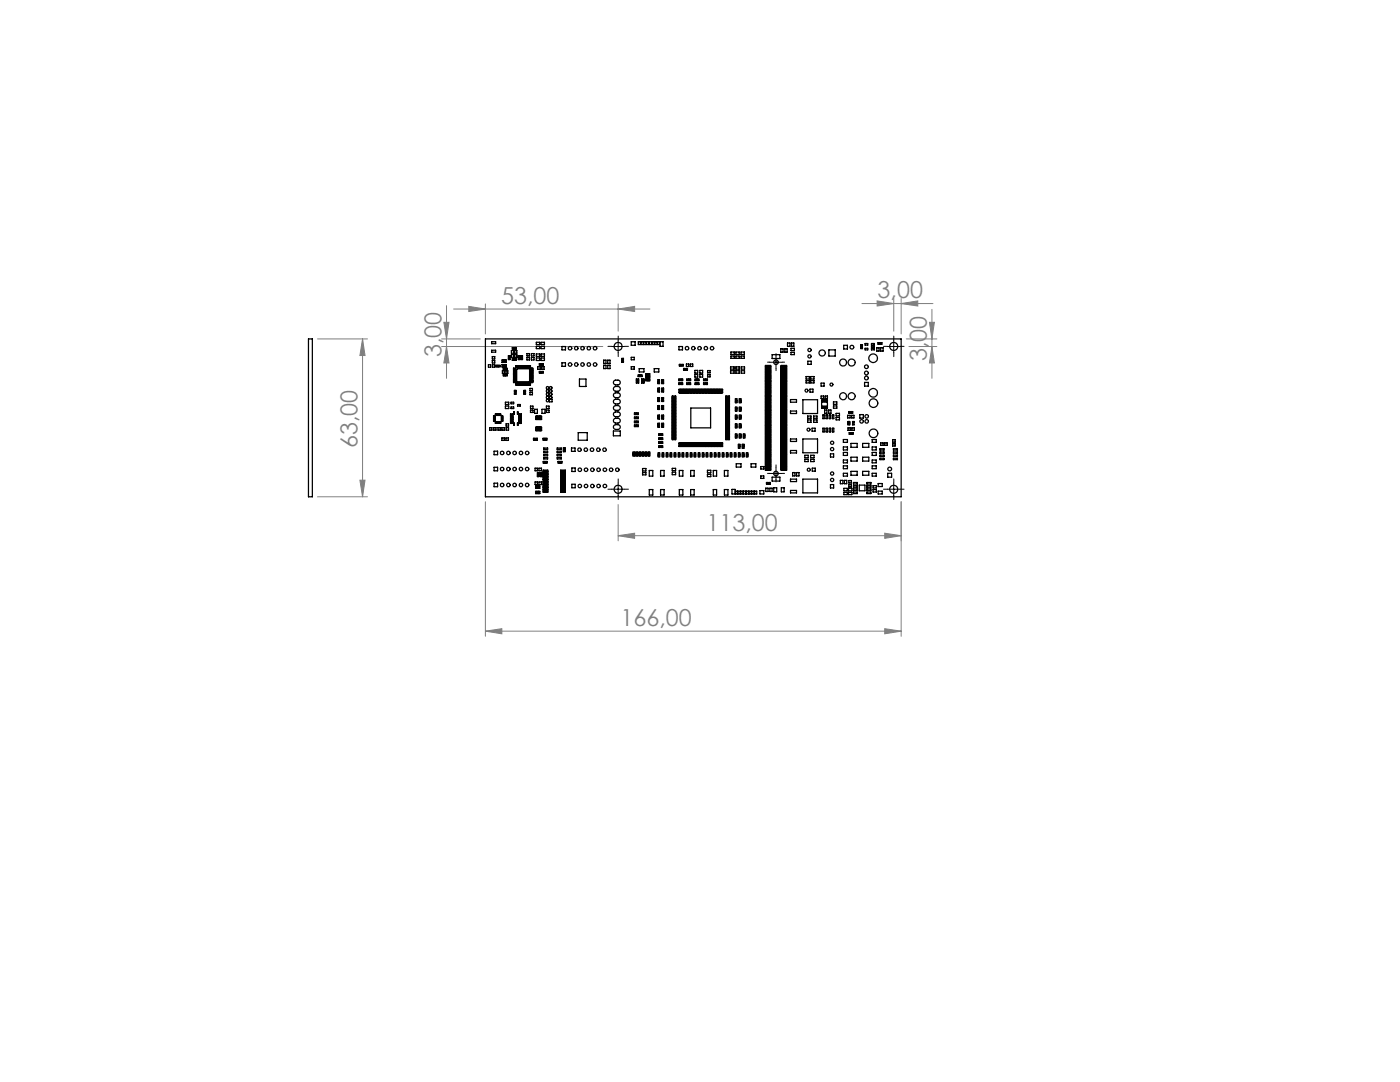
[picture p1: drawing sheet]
<svg xmlns="http://www.w3.org/2000/svg" width="279mm" height="216mm" viewBox="0 0 279 216" stroke-linecap="round" stroke-linejoin="round" font-family="sans-serif">
<defs><g id="words">
<g font-size="4.7" fill="#808080">
<text x="175.2" y="59.5">3,00</text>
<text x="100" y="60.6">53,00</text>
<text x="88.1" y="71.3" transform="rotate(-90 88.1 71.3)">3,00</text>
<text x="185" y="72.1" transform="rotate(-90 185 72.1)">3,00</text>
<text x="71.4" y="89.4" transform="rotate(-90 71.4 89.4)">63,00</text>
<text x="141" y="105.9">113,00</text>
<text x="123.9" y="124.9">166,00</text>
</g>
</g></defs>
<g fill="none" stroke="#808080" stroke-width=".2">
<path d="M178.4 59.5v6.6M179.8 59.5v7.1M63.4 67.6h9.9M72.4 67.6l.4 3.3h-1zM72.4 67.6v31.5M88.1 69.1h32.2M88.1 67.6h7.7M88.6 64.3h1l-.5 3.3zM89.1 61v14.5M89.1 69.1l.5 3.3h-1zM90.5 61.7h39.2M93.6 61.1l3.3 .6-3.3 .5z"/>
<path d="M96.9 60.6v6M123.4 61.7l3.2-.6v1.1zM123.4 60.6v5.5M172 60.6h14.2M175 60l3.4 .6-3.4 .5zM179.8 60.6l3.4-.6v1.1zM180.9 67.6h6.1M181.4 69.1h5.6M185.5 64.3h1l-.5 3.3zM186 69.1l.5 3.3h-1zM186 61.7v13.8M63.4 99.1h9.9"/>
<path d="M71.8 95.8h1l-.4 3.3zM96.9 100.1v26.9M123.4 106.9l3.2-.5v1zM123.4 100.7v7.2M123.4 106.9h56.4M176.6 106.4l3.2 .5-3.2 .5zM179.8 100.1v26.9M96.9 125.9l3.3-.5v1.1zM96.9 125.9h82.9M176.6 125.4l3.2 .5-3.2 .6z"/>
</g>
<g fill="none" stroke="#000" stroke-width=".2" stroke-dasharray="15.2 1.3 1.3 1.3">
<path d="M122.1 69.1h-.8M123.4 67.9v-.8M123.4 70.4v.8M124.6 69.1h.8M153.6 72.3h-.4M154.9 71v-.4M154.9 73.5v.5M156.1 72.3h.5M177.1 69.1h-.8M178.4 67.9v-.8M178.4 70.4v.8M179.6 69.1h.8"/>
<path d="M122.1 97.6h-.8M123.4 96.4v-.8M123.4 98.9v.8M124.6 97.6h.8M153.6 94.5h-.4M154.9 93.2v-.4M154.9 95.7v.5M156.1 94.5h.5M177.1 97.6h-.8M178.4 96.4v-.8M178.4 98.9v.8M179.6 97.6h.8"/>
</g>
<path d="M122.1 69.1h2.5M123.4 67.9v2.5M153.6 72.3h2.5M154.9 71v2.5M177.1 69.1h2.5M178.4 67.9v2.5M122.1 97.6h2.5M123.4 96.4v2.5M153.6 94.5h2.5M154.9 93.2v2.5M177.1 97.6h2.5M178.4 96.4v2.5" fill="none" stroke="#000" stroke-width=".2"/>
<g fill="#808080">
<path d="M176.6 125.4l3.2 .5-3.2 .6zM96.9 125.9l3.3-.5v1.1z"/>
<path d="M175 60l3.4 .6-3.4 .5zM179.8 60.6l3.4-.6v1.1zM93.6 61.1l3.3 .6-3.3 .5zM123.4 61.7l3.2-.6v1.1zM123.4 106.9l3.2-.5v1zM176.6 106.4l3.2 .5-3.2 .5z"/>
<path d="M89.1 69.1l.5 3.3h-1zM88.6 64.3h1l-.5 3.3z"/>
<path d="M185.5 64.3h1l-.5 3.3zM186 69.1l.5 3.3h-1zM72.4 67.6l.4 3.3h-1zM71.8 95.8h1l-.4 3.3z"/>
</g>
<g fill="none" stroke="#000" stroke-width=".25">
<path d="M61.6 67.6h.7v31.5h-.7zM96.9 67.6h82.9v31.5h-82.9zM97.5 72.8h.4v.5h-.4zM98.1 69.9h.8v.4h-.8zM98.1 68.2h.8v.4h-.8zM98.2 71.2h.5v.4h-.5zM98.2 71.9h.5v.5h-.5zM98.3 72.8h.4v.5h-.4zM99 72.9h.3v.3h-.3zM99.5 72.9h.3v.3h-.3zM100.2 71.8h.2v.5h-.2zM100.2 72.7h.2v.5h-.2z"/>
<path d="M100.3 74h.3v.5h-.3zM100.4 74.7h.3v.3h-.3zM100.4 73.5h.3v.3h-.3zM100.5 71.8h.2v.5h-.2zM100.5 72.7h.2v.5h-.2zM100.9 71.8h.1v.5h-.1zM100.9 72.7h.1v.5h-.1zM100.9 73.5h.3v.3h-.3zM100.9 74.7h.3v.3h-.3zM101 74h.4v.5h-.4zM101.5 71h.3v.3h-.3zM101.5 71.5h.3v.3h-.3z"/>
<path d="M102.1 70.8h.4v.5h-.4zM102.1 70h.4v.5h-.4zM102.2 69.4h.3v.3h-.3zM102.2 71.6h.3v.3h-.3zM102.5 75.9l.4 .1-.4 .1zM102.5 75.4l.4 .1-.4 .1zM102.5 74.9l.4 .1-.4 .1zM102.5 74.4l.4 .1-.4 .1zM102.5 73.9l.4 .1-.4 .1zM102.5 73.4l.4 .1-.4 .1zM102.5 73.7l.4 .1h-.4zM102.5 74.2l.4 .1h-.4z"/>
<path d="M102.5 74.7l.4 .1h-.4zM102.5 75.2l.4 .1h-.4zM102.5 75.7l.4 .1h-.4zM102.5 76.2l.4 .1h-.4zM102.7 77.9h.3v.3h-.3zM102.7 78.4h.3v.3h-.3zM102.7 69.4h.3v.3h-.3zM102.7 70.8h.5v.5h-.5zM102.7 71.6h.3v.3h-.3zM102.7 70h.5v.5h-.5zM102.9 73h.2l-.1 .4zM103 76.4h.1v.4h-.2z"/>
<path d="M103.1 73.7l.2-.1h2.4v2.6h-2.6zM103.2 73h.2l-.1 .4zM103.2 76.4h.2v.4h-.2zM103.4 71h.4v.3h-.4zM103.4 71.5h.4v.3h-.4zM103.5 76.4h.1v.4h-.1zM103.5 73h.1v.4zM103.7 73h.2l-.1 .4zM103.7 76.4h.2v.4h-.2zM104 76.4h.1v.4h-.1zM104 73h.1v.4zM104 71h.3v.3h-.3z"/>
<path d="M104 71.5h.3v.3h-.3zM104.2 73h.2l-.1 .4zM104.3 76.4l.1 .4h-.2zM104.5 73h.1v.4zM104.5 76.4l.1 .4h-.1zM104.6 78.4h.3v.3h-.3zM104.6 77.9h.3v.3h-.3zM104.7 73h.1v.4zM104.7 76.4h.1v.4h-.1zM105 73h.1v.4zM105 76.4h.1v.4h-.1zM105.2 71.3h.5v.5h-.5z"/>
<path d="M105.2 70.6h.5v.4h-.5zM105.2 73h.1v.4zM105.2 76.4h.1v.4h-.1zM105.4 73h.2v.4zM105.5 76.4l.1 .4h-.2zM105.7 73h.2l-.1 .4zM105.7 76.4h.2v.4h-.2zM105.8 77.5h.5v.5h-.5zM105.8 78.3h.5v.5h-.5zM105.9 73.7h.4v.1h-.3zM105.9 74.2h.4v.1h-.3zM105.9 74.7h.4v.1h-.4z"/>
<path d="M105.9 75.2h.4v.1h-.4zM105.9 75.7h.4v.1h-.3zM105.9 76.2h.4v.1h-.3zM105.9 76l.4-.1v.2h-.3zM105.9 75.5l.4-.1v.2h-.4zM105.9 75l.4-.1v.2h-.4zM105.9 74.4h.4v.2h-.3zM105.9 73.9h.4v.2h-.3zM105.9 73.4h.4v.2h-.3zM106 71.3h.6v.5h-.6zM106 70.6h.6v.4h-.6zM107 69.1h.7v.5h-.7z"/>
<path d="M107 68.3h.7v.5h-.7zM107 70.6h.7v.5h-.7zM107 71.4h.7v.5h-.7zM107.3 73.2h.5v.5h-.5zM107.6 72.6h.3v.3h-.3zM107.6 74.1h.3v.3h-.3zM108 69.1h.7v.5h-.7zM108 70.6h.7v.5h-.7zM108 68.3h.7v.5h-.7zM108 71.4h.7v.5h-.7zM108.1 72.6h.3v.3h-.3zM108.1 74.1h.3v.3h-.3z"/>
<path d="M108.1 73.2h.5v.5h-.5zM109.6 79.7h.6v.5h-.6zM112.1 69.1h.8v.7h-.8zM112.1 72.4h.8v.7h-.8zM115.6 75.6h1.3v1.5h-1.3zM120.5 71.9h.4v.6h-.4zM120.5 72.9h.4v.7h-.4zM121.3 71.9h.4v.6h-.4zM121.3 72.9h.4v.7h-.4zM122.6 77.3l.7-.2a.48 .48 0 0 1 .5 .5 .48 .48 0 0 1-.5 .5l-.7-.2-.2-.3zM122.6 79.8l.7-.1a.48 .48 0 0 1 .5 .4 .48 .48 0 0 1-.5 .5l-.7-.1-.2-.4zM122.6 78.5l.7-.1a.48 .48 0 0 1 .5 .5 .48 .48 0 0 1-.5 .4l-.7-.1-.2-.4z"/>
<path d="M122.6 76l.7-.2a.48 .48 0 0 1 .5 .5 .48 .48 0 0 1-.5 .5l-.7-.1-.2-.4zM124.1 71.5h.3v.3h-.3zM124.1 72h.3v.3h-.3zM126 68.2h.8v.7h-.8zM126 73.2h.6v.5h-.6zM126 71.3h.6v.5h-.6zM127 76.3h.5v.1h-.5zM127 75.9h.5v.2h-.5zM127 75.6h.5v.2h-.5zM127.4 74.8h.3v.3h-.3zM127.4 68.2h.4v.6h-.4zM127.6 73.6h.9v.6h-.9z"/>
<path d="M127.8 74.8h.3v.3h-.3zM128 68.2h.4v.6h-.4zM128.1 76.3h.4v.1h-.4zM128.1 75.9h.4v.2h-.4zM128.1 75.6h.4v.2h-.4zM128.5 68.2h.4v.6h-.4zM128.9 74.6h.3v.3h-.3zM128.9 75.1h.3v.3h-.3zM128.9 75.7h.3v.3h-.3zM129 68.2h.5v.6h-.5zM129.4 74.6h.3v.3h-.3zM129.4 75.1h.3v.3h-.3z"/>
<path d="M129.4 75.7h.3v.3h-.3zM129.6 68.2h.4v.6h-.4zM130.1 68.2h.5v.6h-.5zM130.6 73.6h.9v.6h-.9zM130.7 68.2h.4v.6h-.4zM131.2 68.2h.4v.6h-.4zM131.3 75.8h.3v.3h-.3zM131.3 76.3h.3v.3h-.3zM131.3 77.4h.3v.4h-.3zM131.3 77.9h.3v.3h-.3zM131.3 79.3h.3v.3h-.3zM131.3 79.8h.3v.3h-.3z"/>
<path d="M131.7 68.2h.6v.9h-.6zM132.1 79.3h.3v.3h-.3zM132.1 75.8h.3v.3h-.3zM132.1 77.4h.3v.4h-.3zM132.1 76.3h.3v.3h-.3zM132.1 77.9h.3v.3h-.3zM132.1 79.8h.3v.3h-.3zM134.1 79.4l.8 .1zM134.1 79.3l.8-.1v.1zM134.2 79.8h.7v.1h-.7zM134.2 79h.7v.1h-.7zM134.2 79.6h.7v.1h-.7z"/>
<path d="M135.5 76.4h.2v.3h-.2zM135.5 75.6h.2v.4h-.2zM135.5 77.7h.1v.7zM135.5 69.1h.7v.7h-.7zM135.6 72.7h.3v.3h-.3zM135.7 77.7h.1l-.1 .7zM135.9 77.6l.1 .8zM136 76.4h.2v.3h-.2zM136 75.6h.2v.4h-.2zM136.1 72.7h.2v.3h-.2zM136.1 77.7h.1v.7zM136.3 77.7h.1l-.1 .7z"/>
<path d="M136.4 73.5h.3v.3h-.3zM136.5 77.6l.1 .8zM136.7 77.7h.1v.7zM136.9 77.7h.1l-.1 .7zM136.9 73.5h.3v.3h-.3zM137 72.6h.4v.5h-.4zM137.1 76.4h.3v.3h-.3zM137.1 75.6h.3v.4h-.3zM137.1 77.6l.1 .8zM137.3 77.6l.1 .8zM137.5 77.6v.8zM137.5 76.4h.3v.3h-.3z"/>
<path d="M137.5 75.6h.3v.4h-.3zM137.7 77.6l.1 .8zM137.8 72.6h.5v.5h-.5zM137.9 77.7h.1v.7zM138.1 77.7h.1l-.1 .7zM138.3 77.6l.1 .8zM138.5 77.7h.1v.7zM138.7 74.7h.5v.5h-.5zM138.7 73.9h.5v.5h-.5zM138.7 77.7h.1l-.1 .7zM138.7 76.4h.3v.3h-.3zM138.7 75.6h.3v.4h-.3z"/>
<path d="M138.9 77.6l.1 .8zM139.1 77.6l.1 .8zM139.2 76.4h.3v.3h-.3zM139.2 75.6h.3v.4h-.3zM139.3 77.6v.8zM139.5 77.6l.1 .8zM139.7 74.7h.5v.5h-.5zM139.7 73.9h.5v.5h-.5zM139.7 77.7h.1v.7zM139.9 77.7h.1l-.1 .7zM140.1 77.6l.1 .8zM140.3 77.7h.1v.7z"/>
<path d="M140.4 76.4h.3v.3h-.3zM140.4 75.6h.3v.4h-.3zM140.5 77.7h.1l-.1 .7zM140.7 77.6l.1 .8zM140.9 77.7h.1v.7zM140.9 76.4h.3v.3h-.3zM140.9 75.6h.3v.4h-.3zM141.1 77.7h.1l-.1 .7zM141.2 73.9h.5v.5h-.5zM141.2 74.8h.5v.4h-.5zM141.3 77.6l.1 .8zM141.5 77.7h.1v.7z"/>
<path d="M141.7 77.7h.1l-.1 .7zM141.9 77.6l.1 .8zM142.1 77.6l.1 .8zM142.3 77.6v.8zM142.5 77.6l.1 .8zM142.7 77.7h.1v.7zM142.9 77.7h.1l-.1 .7zM143.1 77.6l.1 .8zM143.3 77.7h.1v.7zM143.5 77.7h.1l-.1 .7zM143.7 77.6l.1 .8zM143.9 77.6l.1 .8z"/>
<path d="M144.1 77.6v.8zM144.8 79.3h.8zM144.9 79.6l.7 .1h-.7zM144.9 79.8l.7 .1h-.7zM144.9 79.4l.7 .1zM144.9 79l.7 .1h-.7zM145.8 73.2h.7v.5h-.7zM145.8 74h.7v.5h-.7zM145.9 71h.6v.5h-.6zM145.9 70.2h.6v.5h-.6zM146.8 79.6h.3v.3h-.3zM146.9 71h.6v.5h-.6z"/>
<path d="M146.9 70.2h.6v.5h-.6zM146.9 73.2h.6v.5h-.6zM146.9 74h.6v.5h-.6zM147.5 79.6h.4v.3h-.4zM147.9 71h.7v.5h-.7zM147.9 70.2h.7v.5h-.7zM147.9 73.2h.7v.5h-.7zM147.9 74h.7v.5h-.7zM152.8 76.4h1v.2h-1zM152.8 75.9h1v.2h-1zM152.8 73.2h1v.1h-1zM152.8 73.7h1v.1h-1z"/>
<path d="M152.8 75.2h1v.1h-1zM152.8 78.7h1v.1h-1zM152.8 74.7h1v.1h-1zM152.8 74.4h1v.2h-1zM152.8 74.9h1v.2h-1zM152.8 75.4h1v.2h-1zM152.8 75.7h1v.1h-1zM152.8 79.2h1v.1h-1zM152.8 79.9h1v.2h-1zM152.8 79.4h1v.2h-1zM152.8 77.4h1v.2h-1zM152.8 76.2h1v.1h-1z"/>
<path d="M152.8 73.4h1v.2h-1zM152.8 72.9h1v.2h-1zM152.8 73.9h1v.2h-1zM152.8 74.2h1v.1h-1zM152.8 76.7h1v.1h-1zM152.8 76.9h1v.2h-1zM152.8 77.2h1v.1h-1zM152.8 77.7h1v.1h-1zM152.8 77.9h1v.2h-1zM152.8 78.2h1v.1h-1zM152.8 78.4h1v.2h-1zM152.8 78.9h1v.2h-1z"/>
<path d="M152.8 79.7h1v.1h-1zM154.1 70.8h1.5v.7h-1.5zM155.8 69.6h.5v.7h-.5zM155.9 76.4h1.1v.2h-1.1zM155.9 75.9h1.1v.2h-1.1zM155.9 73.2h1.1v.1h-1.1zM155.9 73.7h1.1v.1h-1.1zM155.9 75.2h1.1v.1h-1.1zM155.9 78.7h1.1v.1h-1.1zM155.9 74.7h1.1v.1h-1.1zM155.9 74.4h1.1v.2h-1.1zM155.9 74.9h1.1v.2h-1.1z"/>
<path d="M155.9 75.4h1.1v.2h-1.1zM155.9 75.7h1.1v.1h-1.1zM155.9 79.2h1.1v.1h-1.1zM155.9 79.9h1.1v.2h-1.1zM155.9 79.4h1.1v.2h-1.1zM155.9 77.4h1.1v.2h-1.1zM155.9 76.2h1.1v.1h-1.1zM155.9 73.4h1.1v.2h-1.1zM155.9 74.2h1.1v.1h-1.1zM155.9 76.7h1.1v.1h-1.1zM155.9 77.2h1.1v.1h-1.1zM155.9 77.7h1.1v.1h-1.1z"/>
<path d="M155.9 78.2h1.1v.1h-1.1zM155.9 79.7h1.1v.1h-1.1zM155.9 72.9h1.1v.2h-1.1zM155.9 73.9h1.1v.2h-1.1zM155.9 76.9h1.1v.2h-1.1zM155.9 77.9h1.1v.2h-1.1zM155.9 78.4h1.1v.2h-1.1zM155.9 78.9h1.1v.2h-1.1zM156.6 69.6h.5v.7h-.5zM157.2 68.4h.5v.7h-.5zM157.8 79.7h1.2v.6h-1.2zM157.9 69.5h.6v.5h-.6z"/>
<path d="M157.9 70.3h.6v.5h-.6zM158 68.4h.4v.7h-.4zM160.2 79.8h3v2.7h-3zM160.9 75.1h.6v.5h-.6zM160.9 76h.6v.4h-.6zM161.2 72.1h.7v.6h-.7zM161.6 77.6h.6v.6h-.6zM161.8 76h.7v.4h-.7zM161.8 75.1h.7v.5h-.7zM163.9 76.4h.6v.6h-.6zM163.9 79h.5v.5h-.5zM164 79.8h.1v.3h-.1z"/>
<path d="M164.2 79.8h.2v.3zM164.5 79.8h.1v.3zM164.7 79h.4v.5h-.4zM164.7 79.8h.2v.3zM165 79.8h.1v.3zM165.4 69.8h1.3v1.2h-1.3zM168.4 68.9h.7v.7h-.7zM171.8 68.8h.3v.3h-.3zM171.8 69.3h.3v.3h-.3zM172.5 76.3h.8v.7h-.8zM172.6 69.5h.6v.3h-.6zM172.6 68.5h.6v.4h-.6z"/>
<path d="M173.9 69.5h.6v.3h-.6zM173.9 69h.6v.3h-.6zM173.9 68.5h.6v.4h-.6zM175 69.4h.4v.7h-.4zM175.2 68.4h.3v.3h-.3zM175.7 68.4h.3v.3h-.3zM175.8 69.4h.4v.7h-.4zM97.7 85.3h.5v.5h-.5zM98.5 83.8l.3 .1h-.3zM98.5 83.4l.3 .1zM98.5 83l.3 .1zM98.5 83.2l.3 .1h-.3z"/>
<path d="M98.5 83.6l.3 .1zM98.5 84l.3 .1zM98.5 85.3h.5v.5h-.5zM98.6 96.4h.7v.7h-.7zM98.6 93.2h.7v.7h-.7zM98.6 90h.7v.7h-.7zM98.8 84.2l.2 .3zM98.8 82.6l.2 .3zM99.1 82.6h.1l-.1 .3zM99.1 84.2l.1 .3zM99.3 84.2v.3zM99.3 82.6v.3z"/>
<path d="M99.4 85.3h.4v.5h-.4zM99.4 82.6l.2 .3zM99.4 84.2l.2 .3zM99.7 84.2l.1 .3zM99.7 82.6h.1l-.1 .3zM99.9 82.6v.3zM99.9 84.2v.3zM100 83.2l.3 .1zM100 83.6l.3 .1zM100 84l.3 .1zM100 83.8l.3 .1zM100 83.4l.3 .1z"/>
<path d="M100 83l.3 .1zM100.2 85.3h.4v.5h-.4zM100.2 87.4h.4v.5h-.4zM100.9 80.3h.6v.4h-.6zM100.9 81h.6v.5h-.6zM101 87.4h.5v.5h-.5zM101 85.3h.5v.5h-.5zM101 84.6h.5v.4h-.5zM101.9 83.3h.4v.2h-.4zM101.9 82.8h.4v.2h-.4zM101.9 83.8h.4v.2h-.4zM101.9 83.1h.4v.1h-.4z"/>
<path d="M101.9 82.6h.4v.1h-.4zM101.9 84.3h.4v.2h-.4zM101.9 83.6h.4v.1h-.4zM101.9 84.1h.4v.1h-.4zM102 80.3h.5v.3h-.5zM102 81.2h.5v.3h-.5zM102.5 82.2h.2v.5h-.2zM102.5 84.4h.2v.4h-.2zM103.3 82.2h.1v.5h-.1zM103.3 84.4h.1v.4h-.1zM103.3 80.7h.5v.3h-.5zM103.6 83.3h.4v.2h-.4z"/>
<path d="M103.6 82.8h.4v.2h-.4zM103.6 83.8h.4v.2h-.4zM103.6 83.1h.4v.1h-.4zM103.6 82.6h.4v.1h-.4zM103.6 84.3h.4v.2h-.4zM103.6 83.6h.4v.1h-.4zM103.6 84.1h.4v.1h-.4zM105.9 81.8h.5v.5h-.5zM105.9 81h.5v.5h-.5zM106.5 87.5h.3v.3h-.3zM106.7 81.7h.5v.8h-.5zM106.8 93.4h.4v.5h-.4z"/>
<path d="M106.8 96.2h.4v.5h-.4zM106.9 97h.2v.4h-.2zM106.9 98h.2v.5h-.2zM106.9 83h.2v.7h-.2zM106.9 85.2h.2v.7h-.2zM107 87.5h.2v.3h-.2zM107.2 83h.1v.7h-.1zM107.2 85.2h.1v.7h-.1zM107.2 97h.2v.4h-.2zM107.2 98h.2v.5h-.2zM107.2 94.3h.4v.4h-.4zM107.2 94.8h.4v.3h-.4z"/>
<path d="M107.4 83h.2v.7h-.2zM107.4 85.2h.2v.7h-.2zM107.5 97h.2v.4h-.2zM107.5 98h.2v.5h-.2zM107.6 93.4h.5v.5h-.5zM107.6 96.2h.5v.5h-.5zM107.7 83h.1v.7h-.1zM107.7 85.2h.1v.7h-.1zM107.8 94.8h.4v.3h-.4zM107.8 94.3h.4v.4h-.4zM107.9 83h.2v.7h-.2zM107.9 85.2h.2v.7h-.2z"/>
<path d="M108.2 81.7h.6v.8h-.6zM108.4 87.5h.3v.3h-.3zM108.4 97.4h.9v.2h-.9zM108.4 97.7h.9v.2h-.9zM108.4 94.4h.9v.3h-.9zM108.4 95.1h.9v.2h-.9zM108.4 96.1h.9v.2h-.9zM108.4 96.4h.9v.2h-.9zM108.4 93.8h.9v.2h-.9zM108.4 94.1h.9v.3h-.9zM108.4 94.8h.9v.2h-.9zM108.4 95.4h.9v.3h-.9z"/>
<path d="M108.4 95.7h.9v.3h-.9zM108.4 96.7h.9v.2h-.9zM108.4 97h.9v.3h-.9zM108.4 98h.9v.2h-.9zM108.4 92.1h.3v.3h-.3zM108.5 89.4h.8v.3h-.8zM108.5 90.7h.8v.2h-.8zM108.5 90h.8v.3h-.8zM108.5 91.3h.8v.3h-.8zM108.8 87.5h.3v.3h-.3zM108.9 92.1h.3v.3h-.3zM109 81.8h.6v.5h-.6z"/>
<path d="M109 81h.6v.5h-.6zM111.2 89.4h.8v.3h-.8zM111.2 90h.8v.3h-.8zM111.2 90.7h.8v.2h-.8zM111.2 91.3h.8v.3h-.8zM111.4 92.1h.3v.3h-.3zM111.9 92.1h.2v.3h-.2zM111.9 97.4h.9v.2h-.9zM111.9 97.7h.9v.2h-.9zM111.9 94.4h.9v.3h-.9zM111.9 95.1h.9v.2h-.9zM111.9 96.1h.9v.2h-.9z"/>
<path d="M111.9 96.4h.9v.2h-.9zM111.9 93.8h.9v.2h-.9zM111.9 94.1h.9v.3h-.9zM111.9 94.8h.9v.2h-.9zM111.9 95.4h.9v.3h-.9zM111.9 95.7h.9v.3h-.9zM111.9 96.7h.9v.2h-.9zM111.9 97h.9v.3h-.9zM111.9 98h.9v.2h-.9zM112.4 89.8h.4v.3h-.4zM112.4 89.4h.4v.2h-.4zM114.1 89.4h.7v.7h-.7z"/>
<path d="M114.1 96.6h.7v.7h-.7zM114.1 93.4h.7v.7h-.7zM115.4 86.3h1.8v1.5h-1.8zM122.4 86h1.4v1h-1.4zM122.6 82.3l.7-.1a.48 .48 0 0 1 .5 .5 .48 .48 0 0 1-.5 .4l-.7-.1-.2-.3zM122.6 84.9l.7-.2a.48 .48 0 0 1 .5 .5 .48 .48 0 0 1-.5 .5l-.7-.2-.2-.3zM122.6 83.6l.7-.1a.48 .48 0 0 1 .5 .4 .48 .48 0 0 1-.5 .5l-.7-.1-.2-.4zM122.6 81.1l.7-.2a.48 .48 0 0 1 .5 .5 .48 .48 0 0 1-.5 .5l-.7-.2-.2-.3zM126.3 90.7h.4v.3h-.4zM126.3 90.2h.4v.3h-.4zM126.6 82.4h.3v.3h-.3zM126.6 83.2h.3v.3h-.3z"/>
<path d="M126.6 84h.3v.3h-.3zM126.6 84.8h.3v.3h-.3zM126.9 90.7h.4v.3h-.4zM126.9 90.2h.4v.3h-.4zM127.1 82.4h.3v.3h-.3zM127.1 83.2h.3v.3h-.3zM127.1 84h.3v.3h-.3zM127.1 84.8h.3v.3h-.3zM127.6 90.7h.3v.3h-.3zM127.6 90.2h.3v.3h-.3zM128.2 90.7h.3v.3h-.3zM128.2 90.2h.3v.3h-.3z"/>
<path d="M128.2 93.5h.7v.5h-.7zM128.2 94.3h.7v.5h-.7zM128.8 90.7h.3v.3h-.3zM128.8 90.2h.3v.3h-.3zM129.4 90.7h.3v.3h-.3zM129.4 90.2h.3v.3h-.3zM129.6 97.7h.7v1.1h-.7zM129.6 93.9h.7v1.1h-.7zM131.3 80.9h.3v.3h-.3zM131.3 81.4h.3v.3h-.3zM131.3 82.8h.3v.3h-.3zM131.3 83.3h.3v.3h-.3z"/>
<path d="M131.3 84.5h.3v.2h-.3zM131.3 84.9h.3v.3h-.3zM131.3 90.9h.4v.3h-.4zM131.3 90.4h.4v.3h-.4zM131.5 87.4h.3v.3h-.3zM131.5 88.2h.3v.3h-.3zM131.5 86.6h.3v.3h-.3zM131.5 89h.3v.3h-.3zM131.8 97.7h.7v1.1h-.7zM131.8 93.9h.7v1.1h-.7zM131.9 87.4h.4v.3h-.4zM131.9 88.2h.4v.3h-.4z"/>
<path d="M131.9 89h.4v.3h-.4zM131.9 86.6h.4v.3h-.4zM132.1 84.5h.3v.2h-.3zM132.1 83.3h.3v.3h-.3zM132.1 80.9h.3v.3h-.3zM132.1 81.4h.3v.3h-.3zM132.1 82.8h.3v.3h-.3zM132.1 84.9h.3v.3h-.3zM132.2 90.9h.3v.3h-.3zM132.2 90.4h.3v.3h-.3zM133 90.9h.3v.3h-.3zM133 90.4h.3v.3h-.3z"/>
<path d="M133.7 90.9h.4v.3h-.4zM133.7 90.4h.4v.3h-.4zM134.1 87.5l.8-.1v.1zM134.1 86.7h.8zM134.1 86.3l.8-.1v.1zM134.1 85.9l.8-.1v.1zM134.1 84.7l.8-.1v.1zM134.1 84.3l.8-.1zM134.1 83.9l.8-.1v.1zM134.1 83.1h.8zM134.1 82.3l.8-.1v.1zM134.1 81.8l.8 .1z"/>
<path d="M134.1 81.5l.8-.1v.1zM134.1 80.6l.8 .1zM134.1 80l.8 .1zM134.1 80.9l.8-.1v.1zM134.1 81.2l.8 .1zM134.1 81.7l.8-.1v.1zM134.1 82.4l.8 .1zM134.1 82.9l.8-.1v.1zM134.1 83.3l.8-.1v.1zM134.1 83.7h.8zM134.1 84.5l.8-.1v.1zM134.1 85.3l.8-.1v.1z"/>
<path d="M134.1 86.1h.8zM134.1 86.9l.8-.1v.1zM134.1 87.3h.8zM134.1 87.7l.8-.1v.1zM134.2 87h.7v.1h-.7zM134.2 85.4l.7 .1zM134.2 85h.7v.1h-.7zM134.2 83.4h.7v.1h-.7zM134.2 82.6h.7v.1h-.7zM134.2 81h.7v.1h-.7zM134.2 80.2h.7v.1h-.7zM134.2 80.4h.7v.1h-.7z"/>
<path d="M134.2 82h.7v.1h-.7zM134.2 84h.7v.1h-.7zM134.2 84.8l.7 .1zM134.2 85.6h.7v.1h-.7zM134.2 86.4h.7v.1h-.7zM134.2 93.5h.6v.4h-.6zM134.2 94.2h.6v.5h-.6zM134.5 90.9h.4v.3h-.4zM134.5 90.4h.4v.3h-.4zM135.4 90.9h.3v.3h-.3zM135.4 90.4h.3v.3h-.3zM135.5 88.4h.1v.7z"/>
<path d="M135.6 93.9h.7v1.1h-.7zM135.6 97.7h.7v1.1h-.7zM135.7 88.4h.1v.7zM135.9 88.4l.1 .7zM136.1 88.4h.1v.7zM136.1 90.9h.4v.3h-.4zM136.1 90.4h.4v.3h-.4zM136.3 88.4h.1v.7zM136.5 88.4l.1 .7zM136.7 88.4h.1v.7zM136.9 88.4h.1v.7zM136.9 90.9h.4v.3h-.4z"/>
<path d="M136.9 90.4h.4v.3h-.4zM137.1 88.4h.1v.7zM137.3 88.4h.1v.7zM137.5 88.4h.1v.7zM137.7 88.4l.1 .7zM137.8 90.9h.3v.3h-.3zM137.8 90.4h.3v.3h-.3zM137.8 93.9h.7v1.1h-.7zM137.8 97.7h.7v1.1h-.7zM137.9 81.4h3.9v4h-3.9zM137.9 88.4h.1v.7zM138.1 88.4h.1v.7z"/>
<path d="M138.3 88.4l.1 .7zM138.5 88.4h.1v.7zM138.5 90.9h.4v.3h-.4zM138.5 90.4h.4v.3h-.4zM138.7 88.4h.1v.7zM138.9 88.4l.1 .7zM139.1 88.4h.1v.7zM139.3 88.4h.1v.7zM139.3 90.9h.4v.3h-.4zM139.3 90.4h.4v.3h-.4zM139.5 88.4l.1 .7zM139.7 88.4h.1v.7z"/>
<path d="M139.9 88.4h.1v.7zM140.1 88.4l.1 .7zM140.2 90.9h.3v.3h-.3zM140.2 90.4h.3v.3h-.3zM140.3 88.4h.1v.7zM140.5 88.4h.1v.7zM140.7 88.4l.1 .7zM140.9 88.4h.1v.7zM140.9 90.9h.4v.3h-.4zM140.9 90.4h.4v.3h-.4zM141.1 88.4h.1v.7zM141.2 93.8h.7v.5h-.7z"/>
<path d="M141.2 94.7h.7v.4h-.7zM141.3 88.4l.1 .7zM141.5 88.4h.1v.7zM141.7 88.4h.1v.7zM141.7 90.9h.4v.3h-.4zM141.7 90.4h.4v.3h-.4zM141.9 88.4l.1 .7zM142.1 88.4h.1v.7zM142.3 88.4h.1v.7zM142.3 97.7h.7v1.1h-.7zM142.3 93.9h.7v1.1h-.7zM142.5 88.4l.1 .7z"/>
<path d="M142.6 90.9h.3v.3h-.3zM142.6 90.4h.3v.3h-.3zM142.7 88.4h.1v.7zM142.9 88.4h.1v.7zM143.1 88.4l.1 .7zM143.3 88.4h.1v.7zM143.3 90.9h.4v.3h-.4zM143.3 90.4h.4v.3h-.4zM143.5 88.4h.1v.7zM143.7 88.4l.1 .7zM143.9 88.4h.1v.7zM144.1 88.4h.1v.7z"/>
<path d="M144.1 90.9h.4v.3h-.4zM144.1 90.4h.4v.3h-.4zM144.6 93.9h.7v1.1h-.7zM144.6 97.7h.7v1.1h-.7zM144.8 81.3l.8-.1zM144.8 81.7h.8zM144.8 82.9h.8zM144.8 83.7h.8zM144.8 85.3h.8zM144.8 86.1h.8zM144.8 87.3h.8zM144.8 87.7h.8z"/>
<path d="M144.8 86.7h.8zM144.8 85.9h.8zM144.8 84.7h.8zM144.8 84.3h.8zM144.8 83.1h.8zM144.8 82.3h.8zM144.8 80.7h.8zM144.9 80l.7 .1zM144.9 80.4l.7 .1h-.7zM144.9 80.8l.7 .1h-.7zM144.9 82l.7 .1h-.7zM144.9 82.4l.7 .1z"/>
<path d="M144.9 83.2l.7 .1h-.7zM144.9 84l.7 .1h-.7zM144.9 84.4l.7 .1h-.7zM144.9 84.8l.7 .1zM144.9 85.6l.7 .1h-.7zM144.9 86.4l.7 .1h-.7zM144.9 86.8l.7 .1h-.7zM144.9 87.4l.7 .1h-.7zM144.9 87l.7 .1h-.7zM144.9 86.2l.7 .1h-.7zM144.9 85.4l.7 .1zM144.9 85l.7 .1h-.7z"/>
<path d="M144.9 83.8l.7 .1h-.7zM144.9 83.4l.7 .1h-.7zM144.9 82.6l.7 .1h-.7zM144.9 81.8l.7 .1zM144.9 81.4l.7 .1h-.7zM144.9 81l.7 .1h-.7zM144.9 80.2l.7 .1h-.7zM145 90.9h.3v.3h-.3zM145 90.4h.3v.3h-.3zM145.7 90.9h.3v.3h-.3zM145.7 90.4h.3v.3h-.3zM146.1 97.6h.6v1h-.6z"/>
<path d="M146.5 90.9h.4v.3h-.4zM146.5 90.4h.4v.3h-.4zM146.8 85.1h.3v.3h-.3zM146.8 87.1h.3v.3h-.3zM146.8 86.6h.3v.3h-.3zM146.8 80.1h.3v.3h-.3zM146.8 81.2h.3v.3h-.3zM146.8 81.7h.3v.3h-.3zM146.8 82.8h.3v.3h-.3zM146.8 83.3h.3v.3h-.3zM146.8 84.6h.3v.3h-.3zM146.8 98h.4v.6h-.4z"/>
<path d="M146.9 92.5h1v.7h-1zM147.3 98h.4v.6h-.4zM147.4 90.9h.3v.3h-.3zM147.4 89.1h.3v.3h-.3zM147.4 90.4h.3v.3h-.3zM147.4 88.7h.3v.2h-.3zM147.5 80.1h.4v.3h-.4zM147.5 81.2h.4v.3h-.4zM147.5 81.7h.4v.3h-.4zM147.5 82.8h.4v.3h-.4zM147.5 83.3h.4v.3h-.4zM147.5 84.6h.4v.3h-.4z"/>
<path d="M147.5 85.1h.4v.3h-.4zM147.5 86.6h.4v.3h-.4zM147.5 87.1h.4v.3h-.4zM147.8 98h.5v.6h-.5zM148.1 90.9h.4v.3h-.4zM148.1 89.1h.4v.3h-.4zM148.1 90.4h.4v.3h-.4zM148.1 88.7h.4v.2h-.4zM148.3 87.1h.4v.3h-.4zM148.3 86.6h.4v.3h-.4zM148.4 98h.4v.6h-.4zM148.9 90.9h.4v.3h-.4z"/>
<path d="M148.9 90.4h.4v.3h-.4zM148.9 98h.5v.6h-.5zM149.5 98h.4v.6h-.4zM149.9 92.5h.9v.7h-.9zM150 98h.5v.6h-.5zM150.6 98h.4v.6h-.4zM151.7 97.9h.7v.7h-.7zM151.8 95h.6v.5h-.6zM151.8 93.1h.6v.5h-.6zM152.8 90.7h1v.1h-1zM152.8 89.2h1v.1h-1zM152.8 81.7h1v.1h-1z"/>
<path d="M152.8 80.2h1v.1h-1zM152.8 80.7h1v.1h-1zM152.8 88.4h1v.2h-1zM152.8 88.2h1v.1h-1zM152.8 82.2h1v.1h-1zM152.8 85.2h1v.1h-1zM152.8 85.7h1v.1h-1zM152.8 83.4h1v.2h-1zM152.8 87.2h1v.1h-1zM152.8 87.7h1v.1h-1zM152.8 93.4h1v.2h-1zM152.8 91.7h1v.1h-1z"/>
<path d="M152.8 91.4h1v.2h-1zM152.8 90.2h1v.1h-1zM152.8 89.7h1v.1h-1zM152.8 89.4h1v.2h-1zM152.8 90.9h1v.2h-1zM152.8 91.2h1v.1h-1zM152.8 89.9h1v.2h-1zM152.8 90.4h1v.2h-1zM152.8 92.4h1v.2h-1zM152.8 92.9h1v.2h-1zM152.8 82.4h1v.2h-1zM152.8 88.9h1v.2h-1z"/>
<path d="M152.8 86.4h1v.2h-1zM152.8 86.9h1v.2h-1zM152.8 84.9h1v.2h-1zM152.8 83.2h1v.1h-1zM152.8 80.9h1v.2h-1zM152.8 86.2h1v.1h-1zM152.8 86.7h1v.1h-1zM152.8 91.9h1v.2h-1zM152.8 85.9h1v.2h-1zM152.8 82.7h1v.1h-1zM152.8 83.7h1v.1h-1zM152.8 84.2h1v.1h-1z"/>
<path d="M152.8 84.4h1v.2h-1zM152.8 84.7h1v.1h-1zM152.8 83.9h1v.2h-1zM152.8 82.9h1v.2h-1zM152.8 85.4h1v.2h-1zM152.8 80.4h1v.2h-1zM152.8 81.2h1v.1h-1zM152.8 81.4h1v.2h-1zM152.8 81.9h1v.2h-1zM152.8 87.4h1v.2h-1zM152.8 87.9h1v.2h-1zM152.8 88.7h1v.1h-1z"/>
<path d="M152.8 92.2h1v.1h-1zM152.8 92.7h1v.1h-1zM152.8 93.2h1v.1h-1zM152.8 93.7h1v.1h-1zM152.8 97.4h.5v.7h-.5zM153 96.3h.3v.3h-.3zM153.5 96.3h.2v.3h-.2zM153.6 97.4h.5v.7h-.5zM154.1 95.2h1.5v.8h-1.5zM154.4 97.3h.6v.8h-.6zM155.9 90.7h1.1v.1h-1.1zM155.9 89.2h1.1v.1h-1.1z"/>
<path d="M155.9 81.7h1.1v.1h-1.1zM155.9 80.2h1.1v.1h-1.1zM155.9 80.7h1.1v.1h-1.1zM155.9 88.4h1.1v.2h-1.1zM155.9 88.2h1.1v.1h-1.1zM155.9 82.2h1.1v.1h-1.1zM155.9 85.2h1.1v.1h-1.1zM155.9 85.7h1.1v.1h-1.1zM155.9 83.4h1.1v.2h-1.1zM155.9 87.2h1.1v.1h-1.1zM155.9 87.7h1.1v.1h-1.1zM155.9 93.4h1.1v.2h-1.1z"/>
<path d="M155.9 91.7h1.1v.1h-1.1zM155.9 91.4h1.1v.2h-1.1zM155.9 90.2h1.1v.1h-1.1zM155.9 89.7h1.1v.1h-1.1zM155.9 89.4h1.1v.2h-1.1zM155.9 90.9h1.1v.2h-1.1zM155.9 91.2h1.1v.1h-1.1zM155.9 89.9h1.1v.2h-1.1zM155.9 90.4h1.1v.2h-1.1zM155.9 92.4h1.1v.2h-1.1zM155.9 92.9h1.1v.2h-1.1zM155.9 82.4h1.1v.2h-1.1z"/>
<path d="M155.9 88.9h1.1v.2h-1.1zM155.9 86.4h1.1v.2h-1.1zM155.9 86.9h1.1v.2h-1.1zM155.9 84.9h1.1v.2h-1.1zM155.9 83.2h1.1v.1h-1.1zM155.9 80.9h1.1v.2h-1.1zM155.9 86.2h1.1v.1h-1.1zM155.9 86.7h1.1v.1h-1.1zM155.9 91.9h1.1v.2h-1.1zM155.9 85.9h1.1v.2h-1.1zM155.9 82.7h1.1v.1h-1.1zM155.9 83.7h1.1v.1h-1.1z"/>
<path d="M155.9 84.2h1.1v.1h-1.1zM155.9 84.4h1.1v.2h-1.1zM155.9 84.7h1.1v.1h-1.1zM155.9 83.9h1.1v.2h-1.1zM155.9 82.9h1.1v.2h-1.1zM155.9 85.4h1.1v.2h-1.1zM155.9 81.2h1.1v.1h-1.1zM155.9 88.7h1.1v.1h-1.1zM155.9 92.2h1.1v.1h-1.1zM155.9 92.7h1.1v.1h-1.1zM155.9 93.2h1.1v.1h-1.1zM155.9 93.7h1.1v.1h-1.1z"/>
<path d="M155.9 80.4h1.1v.2h-1.1zM155.9 81.4h1.1v.2h-1.1zM155.9 81.9h1.1v.2h-1.1zM155.9 87.4h1.1v.2h-1.1zM155.9 87.9h1.1v.2h-1.1zM155.9 97.3h.6v.8h-.6zM157.8 97.9h1.2v.5h-1.2zM157.8 95.6h1.2v.5h-1.2zM157.8 82h1.2v.5h-1.2zM157.8 87.6h1.2v.5h-1.2zM157.8 89.9h1.2v.5h-1.2zM158.2 94.3h.4v.7h-.4z"/>
<path d="M159 94.3h.5v.7h-.5zM160.2 87.6h3v2.7h-3zM160.2 95.6h3v2.8h-3zM160.6 90.8h.7v.5h-.7zM160.6 91.7h.7v.4h-.7zM161.2 83h.7v.5h-.7zM161.2 83.8h.7v.5h-.7zM161.8 90.8h.7v.5h-.7zM161.8 91.7h.7v.4h-.7zM162.1 85.4h.6v.6h-.6zM162.1 93.4h.6v.6h-.6zM162.4 83h.7v.5h-.7z"/>
<path d="M162.4 83.8h.7v.5h-.7zM164 80.2h1l.1 .2v.6h-1.1zM164 81.1l.1 .3h-.1zM164.2 82.8h.3v.7h-.3zM164.2 85.4h.3v.8h-.3zM164.3 81.1l.1 .3h-.2zM164.5 81.1l.1 .1v.2h-.1zM164.6 81.8h.4v.7h-.4zM164.7 81.1l.2 .1v.2h-.2zM164.9 82.8h.2v.7h-.2zM164.9 85.4h.2v.8h-.2zM165 81.1l.1 .1v.2h-.1z"/>
<path d="M165.4 81.8h.4v.7h-.4zM165.5 82.8h.3v.7h-.3zM165.5 85.4h.3v.8h-.3zM165.7 96.7h.7v.7h-.7zM165.7 90.6h.7v.6h-.7zM166.1 82.8h.3v.7h-.3zM166.1 85.4h.3v.8h-.3zM166.3 80.2h.7v.5h-.7zM166.3 81h.7v.5h-.7zM166.9 82.5h.6v.5h-.6zM166.9 83.3h.6v.5h-.6zM167.7 95.8h.5v.7h-.5z"/>
<path d="M168.3 87.7h.8v.6h-.8zM168.3 89.2h.8v.6h-.8zM168.3 90.3h.8v.6h-.8zM168.3 91.8h.8v.6h-.8zM168.3 93h.8v.5h-.8zM168.3 94.4h.8v.6h-.8zM168.4 97.4h.7v.5h-.7zM168.4 98.2h.7v.5h-.7zM168.5 95.8h.5v.7h-.5zM169.2 82.9h.5v.5h-.5zM169.2 85.4h.5v.5h-.5zM169.2 84.3h.4v.2h-.4z"/>
<path d="M169.2 84.1h.4v.1h-.4zM169.2 84.6h.4v.2h-.4zM169.3 97.4h.7v.5h-.7zM169.3 98.2h.7v.5h-.7zM169.4 82.1h.3v.3h-.3zM169.4 95.9h.5v.5h-.5zM169.4 96.7h.5v.5h-.5zM169.5 86.3h.3v.3h-.3zM169.8 88.5h1.3v.8h-1.3zM169.8 91.2h1.3v.8h-1.3zM169.8 94.1h1.3v.7h-1.3zM169.9 82.1h.3v.3h-.3z"/>
<path d="M169.9 86.3h.4v.3h-.4zM170 82.9h.4v.5h-.4zM170 85.4h.5v.5h-.5zM170.1 84.1h.4v.1h-.4zM170.1 84.6h.4v.2h-.4zM170.3 96.9h.8v.3h-.8zM170.3 96.3h.8v.3h-.8zM170.3 97.5h.8v.4h-.8zM170.3 98.2h.8v.3h-.8zM171.5 96.8h1.1v1.1h-1.1zM171.6 82.7h.7v.7h-.7zM172.2 91.2h1.2v.8h-1.2z"/>
<path d="M172.2 94.1h1.2v.7h-1.2zM172.2 88.5h1.2v.8h-1.2zM173 96.9h.8v.3h-.8zM173 98.2h.8v.3h-.8zM173 96.3h.8v.3h-.8zM173 97.5h.8v.4h-.8zM174.1 87.7h.8v.6h-.8zM174.1 89.2h.8v.6h-.8zM174.1 90.3h.8v.6h-.8zM174.1 91.8h.8v.6h-.8zM174.1 93h.8v.5h-.8zM174.1 94.4h.8v.6h-.8z"/>
<path d="M174.2 96.9h.7v.5h-.7zM174.2 97.7h.7v.5h-.7zM175.3 96.5h.8v.6h-.8zM175.3 98h.8v.6h-.8zM175.6 89.5h.8v.3h-.8zM175.6 90.2h.8v.3h-.8zM175.6 90.8h.8v.3h-.8zM175.6 91.4h.8v.3h-.8zM175.8 88.4h.4v.5h-.4zM176.6 88.4h.5v.5h-.5zM177.2 94.4h.7v.8h-.7zM178.2 87.7h.4v.5h-.4z"/>
<path d="M178.2 88.5h.4v.5h-.4zM178.3 91.4h.8v.3h-.8zM178.3 90.2h.8v.3h-.8zM178.3 89.5h.8v.3h-.8zM178.3 90.8h.8v.3h-.8z"/>
<circle cx="109.3" cy="78.7" r=".26"/>
<circle cx="109.3" cy="77.4" r=".26"/>
<circle cx="109.3" cy="79.9" r=".26"/>
<circle cx="109.3" cy="79.3" r=".26"/>
<circle cx="109.3" cy="78" r=".26"/>
<circle cx="109.9" cy="78.7" r=".26"/>
<circle cx="109.9" cy="77.4" r=".26"/>
<circle cx="109.9" cy="79.3" r=".26"/>
<circle cx="109.9" cy="78" r=".26"/>
<circle cx="113.8" cy="69.5" r=".36"/>
<circle cx="113.8" cy="72.7" r=".36"/>
<circle cx="115" cy="69.5" r=".36"/>
<circle cx="115" cy="72.7" r=".36"/>
<circle cx="116.2" cy="69.5" r=".36"/>
<circle cx="116.2" cy="72.7" r=".36"/>
<circle cx="117.5" cy="69.5" r=".36"/>
<circle cx="117.5" cy="72.7" r=".36"/>
<circle cx="118.7" cy="69.5" r=".36"/>
<circle cx="118.7" cy="72.7" r=".36"/>
<circle cx="123.3" cy="69.1" r=".8"/>
<circle cx="137.1" cy="69.5" r=".36"/>
<circle cx="138.4" cy="69.5" r=".36"/>
<circle cx="139.6" cy="69.5" r=".36"/>
<circle cx="140.9" cy="69.5" r=".36"/>
<circle cx="142.1" cy="69.5" r=".36"/>
<circle cx="154.9" cy="72.3" r=".44"/>
<circle cx="161" cy="77.9" r=".3"/>
<circle cx="161.6" cy="71.1" r=".33"/>
<circle cx="161.6" cy="69.8" r=".33"/>
<circle cx="164.1" cy="70.4" r=".62"/>
<circle cx="165.9" cy="76.7" r=".3"/>
<circle cx="168.2" cy="72.3" r=".7"/>
<circle cx="168.3" cy="79.1" r=".69"/>
<circle cx="170" cy="72.3" r=".71"/>
<circle cx="170" cy="79.1" r=".7"/>
<circle cx="170" cy="69.3" r=".37"/>
<circle cx="172.9" cy="75.4" r=".38"/>
<circle cx="172.9" cy="74.4" r=".37"/>
<circle cx="172.9" cy="73.2" r=".37"/>
<circle cx="174.3" cy="71.5" r=".86"/>
<circle cx="174.3" cy="78.4" r=".86"/>
<circle cx="178.3" cy="69.1" r=".8"/>
<circle cx="100.2" cy="93.6" r=".35"/>
<circle cx="100.2" cy="96.8" r=".35"/>
<circle cx="100.2" cy="90.4" r=".35"/>
<circle cx="101.5" cy="96.8" r=".35"/>
<circle cx="101.5" cy="93.6" r=".35"/>
<circle cx="101.5" cy="90.4" r=".35"/>
<circle cx="102.7" cy="93.6" r=".35"/>
<circle cx="102.7" cy="96.8" r=".35"/>
<circle cx="102.7" cy="90.4" r=".35"/>
<circle cx="104" cy="93.6" r=".35"/>
<circle cx="104" cy="96.8" r=".35"/>
<circle cx="104" cy="90.4" r=".35"/>
<circle cx="105.2" cy="93.6" r=".35"/>
<circle cx="105.2" cy="96.8" r=".35"/>
<circle cx="105.2" cy="90.4" r=".35"/>
<circle cx="115.6" cy="89.7" r=".36"/>
<circle cx="115.7" cy="97" r=".35"/>
<circle cx="115.7" cy="93.7" r=".35"/>
<circle cx="116.9" cy="89.7" r=".36"/>
<circle cx="117" cy="93.7" r=".35"/>
<circle cx="117" cy="97" r=".35"/>
<circle cx="118.1" cy="89.7" r=".36"/>
<circle cx="118.2" cy="93.7" r=".35"/>
<circle cx="118.2" cy="97" r=".35"/>
<circle cx="119.4" cy="89.7" r=".36"/>
<circle cx="119.5" cy="97" r=".35"/>
<circle cx="119.5" cy="93.7" r=".35"/>
<circle cx="120.6" cy="89.7" r=".36"/>
<circle cx="120.7" cy="97" r=".35"/>
<circle cx="120.7" cy="93.7" r=".35"/>
<circle cx="122" cy="93.7" r=".35"/>
<circle cx="123.2" cy="93.7" r=".35"/>
<circle cx="123.3" cy="97.6" r=".8"/>
<circle cx="154.9" cy="94.5" r=".44"/>
<circle cx="161.3" cy="85.7" r=".29"/>
<circle cx="161.4" cy="93.7" r=".31"/>
<circle cx="166.1" cy="95.8" r=".32"/>
<circle cx="166.1" cy="94.5" r=".32"/>
<circle cx="166.1" cy="89.6" r=".32"/>
<circle cx="166.1" cy="88.4" r=".32"/>
<circle cx="172" cy="84.1" r=".35"/>
<circle cx="173" cy="84.1" r=".35"/>
<circle cx="173" cy="83.1" r=".35"/>
<circle cx="174.3" cy="80.4" r=".87"/>
<circle cx="174.3" cy="86.5" r=".87"/>
<circle cx="177.6" cy="93.6" r=".37"/>
<circle cx="178.3" cy="97.6" r=".8"/>
</g>
<use href="#words"/>
</svg>
